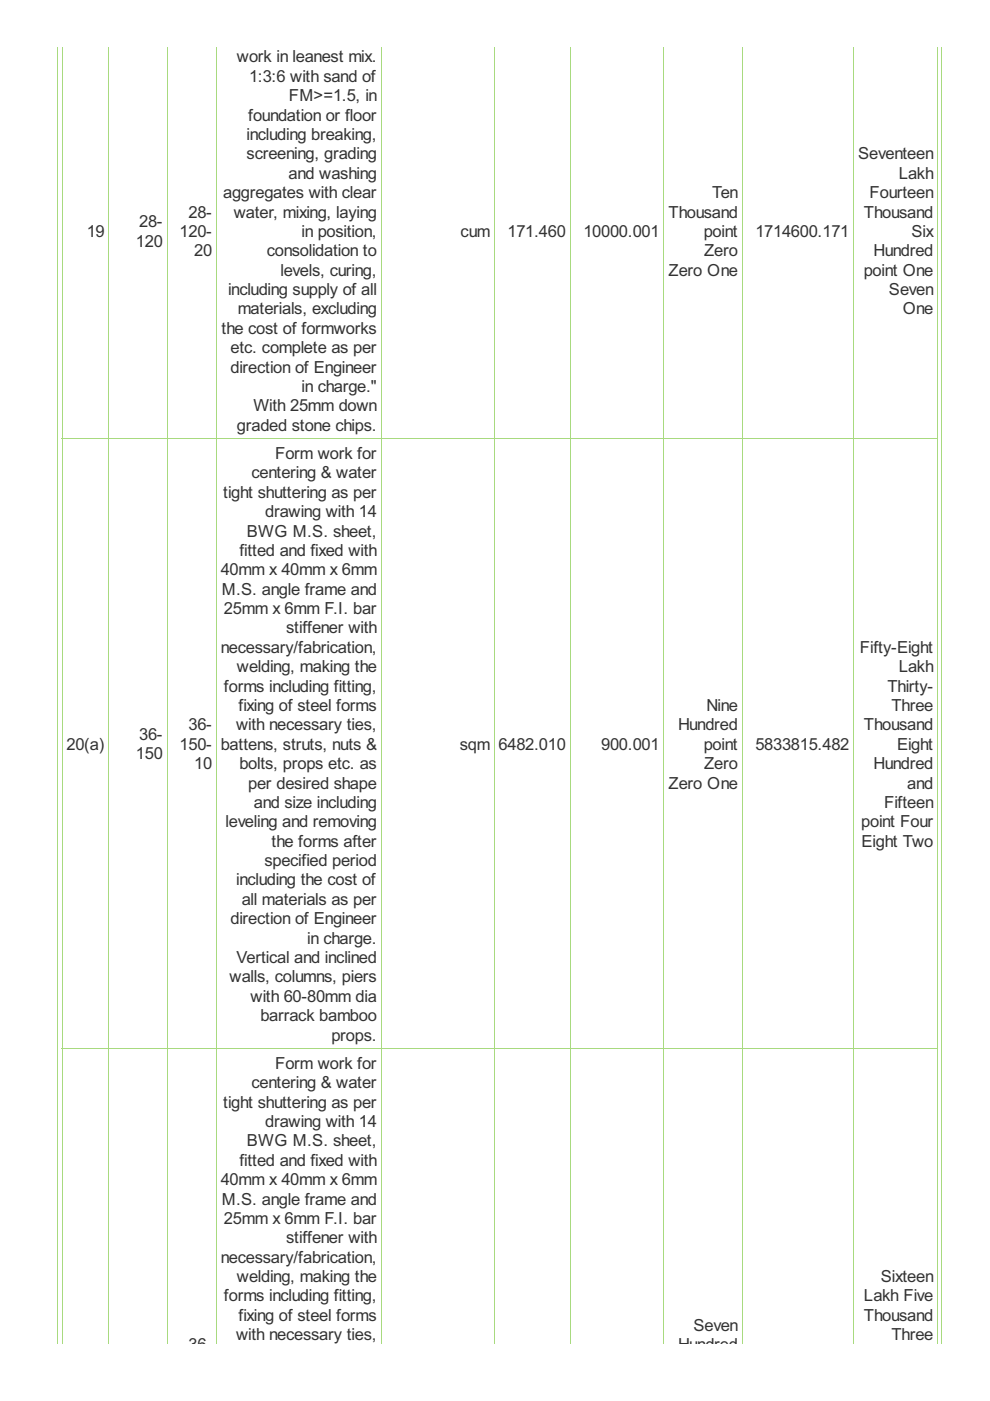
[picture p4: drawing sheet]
<svg xmlns="http://www.w3.org/2000/svg" width="210mm" height="297mm" viewBox="0 0 210 297" stroke-linecap="round" stroke-linejoin="round" font-family="sans-serif">
<defs><g id="words">
<g font-size="3.9" fill="#333">
<text x="50.2" y="13.2">work in leanest mix.</text>
<text x="52.8" y="17.4">1:3:6 with sand of</text>
<text x="61.3" y="21.5">FM&gt;=1.5, in</text>
<text x="52.3" y="29.7">including breaking,</text>
<text x="52.6" y="25.6">foundation or floor</text>
<text x="52.3" y="33.8">screening, grading</text>
<text x="182" y="33.8">Seventeen</text>
<text x="61.2" y="37.9">and washing</text>
<text x="190.5" y="37.9">Lakh</text>
<text x="40" y="46.1">28-</text>
<text x="47.3" y="42">aggregates with clear</text>
<text x="49.5" y="46.1">water, mixing, laying</text>
<text x="141.7" y="46.1">Thousand</text>
<text x="151" y="42">Ten</text>
<text x="183.2" y="46.1">Thousand</text>
<text x="184.4" y="42">Fourteen</text>
<text x="18.4" y="50.2">19</text>
<text x="28.8" y="52.3">120</text>
<text x="29.5" y="48.2">28-</text>
<text x="38.1" y="50.2">120-</text>
<text x="63.9" y="50.2">in position,</text>
<text x="97.7" y="50.2">cum</text>
<text x="107.6" y="50.2">171.460</text>
<text x="123.7" y="50.2">10000.001</text>
<text x="149.2" y="50.2">point</text>
<text x="160.2" y="50.2">1714600.171</text>
<text x="193.3" y="50.2">Six</text>
<text x="41.2" y="54.3">20</text>
<text x="56.6" y="54.3">consolidation to</text>
<text x="59.5" y="58.5">levels, curing,</text>
<text x="141.7" y="58.5">Zero One</text>
<text x="149.3" y="54.3">Zero</text>
<text x="183.1" y="58.5">point One</text>
<text x="185.2" y="54.3">Hundred</text>
<text x="48.3" y="62.6">including supply of all</text>
<text x="188.5" y="62.6">Seven</text>
<text x="47" y="70.8">the cost of formworks</text>
<text x="50.4" y="66.7">materials, excluding</text>
<text x="191.4" y="66.7">One</text>
<text x="48.9" y="74.9">etc. complete as per</text>
<text x="48.9" y="79">direction of Engineer</text>
<text x="63.9" y="83.1">in charge.&quot;</text>
<text x="53.7" y="87.2">With 25mm down</text>
<text x="50.2" y="91.3">graded stone chips.</text>
<text x="53.3" y="101.4">centering &amp; water</text>
<text x="58.3" y="97.3">Form work for</text>
<text x="47.3" y="105.5">tight shuttering as per</text>
<text x="52.3" y="113.8">BWG M.S. sheet,</text>
<text x="56.2" y="109.7">drawing with 14</text>
<text x="50.7" y="117.9">fitted and fixed with</text>
<text x="46.8" y="122">40mm x 40mm x 6mm</text>
<text x="47" y="126.1">M.S. angle frame and</text>
<text x="47.5" y="130.2">25mm x 6mm F.I. bar</text>
<text x="60.7" y="134.3">stiffener with</text>
<text x="46.8" y="138.4">necessary/fabrication,</text>
<text x="50.2" y="142.5">welding, making the</text>
<text x="182.3" y="138.4">Fifty-Eight</text>
<text x="190.5" y="142.5">Lakh</text>
<text x="47.5" y="146.6">forms including fitting,</text>
<text x="188.1" y="146.6">Thirty-</text>
<text x="40" y="154.9">36-</text>
<text x="50.1" y="154.9">with necessary ties,</text>
<text x="50.6" y="150.8">fixing of steel forms</text>
<text x="143.8" y="154.9">Hundred</text>
<text x="149.8" y="150.8">Nine</text>
<text x="183.2" y="154.9">Thousand</text>
<text x="189" y="150.8">Three</text>
<text x="14.1" y="159">20(a)</text>
<text x="28.8" y="161">150</text>
<text x="29.5" y="156.9">36-</text>
<text x="38.1" y="159">150-</text>
<text x="46.8" y="159">battens, struts, nuts &amp;</text>
<text x="97.5" y="159">sqm</text>
<text x="105.7" y="159">6482.010</text>
<text x="127.5" y="159">900.001</text>
<text x="149.2" y="159">point</text>
<text x="160.2" y="159">5833815.482</text>
<text x="190.2" y="159">Eight</text>
<text x="41.2" y="163.1">10</text>
<text x="50.7" y="163.1">bolts, props etc. as</text>
<text x="52.6" y="167.2">per desired shape</text>
<text x="141.7" y="167.2">Zero One</text>
<text x="149.3" y="163.1">Zero</text>
<text x="185.2" y="163.1">Hundred</text>
<text x="192.4" y="167.2">and</text>
<text x="53.8" y="171.3">and size including</text>
<text x="187.5" y="171.3">Fifteen</text>
<text x="47.8" y="175.4">leveling and removing</text>
<text x="57.6" y="179.5">the forms after</text>
<text x="182.6" y="175.4">point Four</text>
<text x="182.7" y="179.5">Eight Two</text>
<text x="56.1" y="183.6">specified period</text>
<text x="50.1" y="187.7">including the cost of</text>
<text x="51.3" y="191.9">all materials as per</text>
<text x="48.9" y="196">direction of Engineer</text>
<text x="65.1" y="200.1">in charge.</text>
<text x="48.7" y="208.3">walls, columns, piers</text>
<text x="50.1" y="204.2">Vertical and inclined</text>
<text x="53.1" y="212.4">with 60-80mm dia</text>
<text x="55.2" y="216.5">barrack bamboo</text>
<text x="70.3" y="220.6">props.</text>
<text x="58.3" y="226.6">Form work for</text>
<text x="53.3" y="230.7">centering &amp; water</text>
<text x="47.3" y="234.8">tight shuttering as per</text>
<text x="56.2" y="238.9">drawing with 14</text>
<text x="52.3" y="243.1">BWG M.S. sheet,</text>
<text x="46.8" y="251.3">40mm x 40mm x 6mm</text>
<text x="50.7" y="247.2">fitted and fixed with</text>
<text x="47" y="255.4">M.S. angle frame and</text>
<text x="47.5" y="259.5">25mm x 6mm F.I. bar</text>
<text x="60.7" y="263.6">stiffener with</text>
<text x="46.8" y="267.7">necessary/fabrication,</text>
<text x="47.5" y="275.9">forms including fitting,</text>
<text x="50.2" y="271.8">welding, making the</text>
<text x="183.2" y="275.9">Lakh Five</text>
<text x="186.8" y="271.8">Sixteen</text>
<text x="50.6" y="280">fixing of steel forms</text>
<text x="183.2" y="280">Thousand</text>
<text x="40" y="286.2">36-</text>
<text x="50.1" y="284.2">with necessary ties,</text>
<text x="143.8" y="286.2">Hundred</text>
<text x="147" y="282.1">Seven</text>
<text x="189" y="284.2">Three</text>
</g>
</g></defs>
<g fill="none" stroke="#a8da7f" stroke-width=".21">
<path d="M12.1 9.9v275M13.2 9.9v275M23.1 9.9v275M35.4 9.9v275M45.9 9.9v275M80.8 9.9v275M104.8 9.9v275M120.9 9.9v275M140.7 9.9v275M157.3 9.9v275M181 9.9v275M198.8 9.9v275"/>
<path d="M199.6 9.9v275M13.1 93h185.8M13.1 222.2h185.8"/>
</g>
<use href="#words"/>
</svg>
